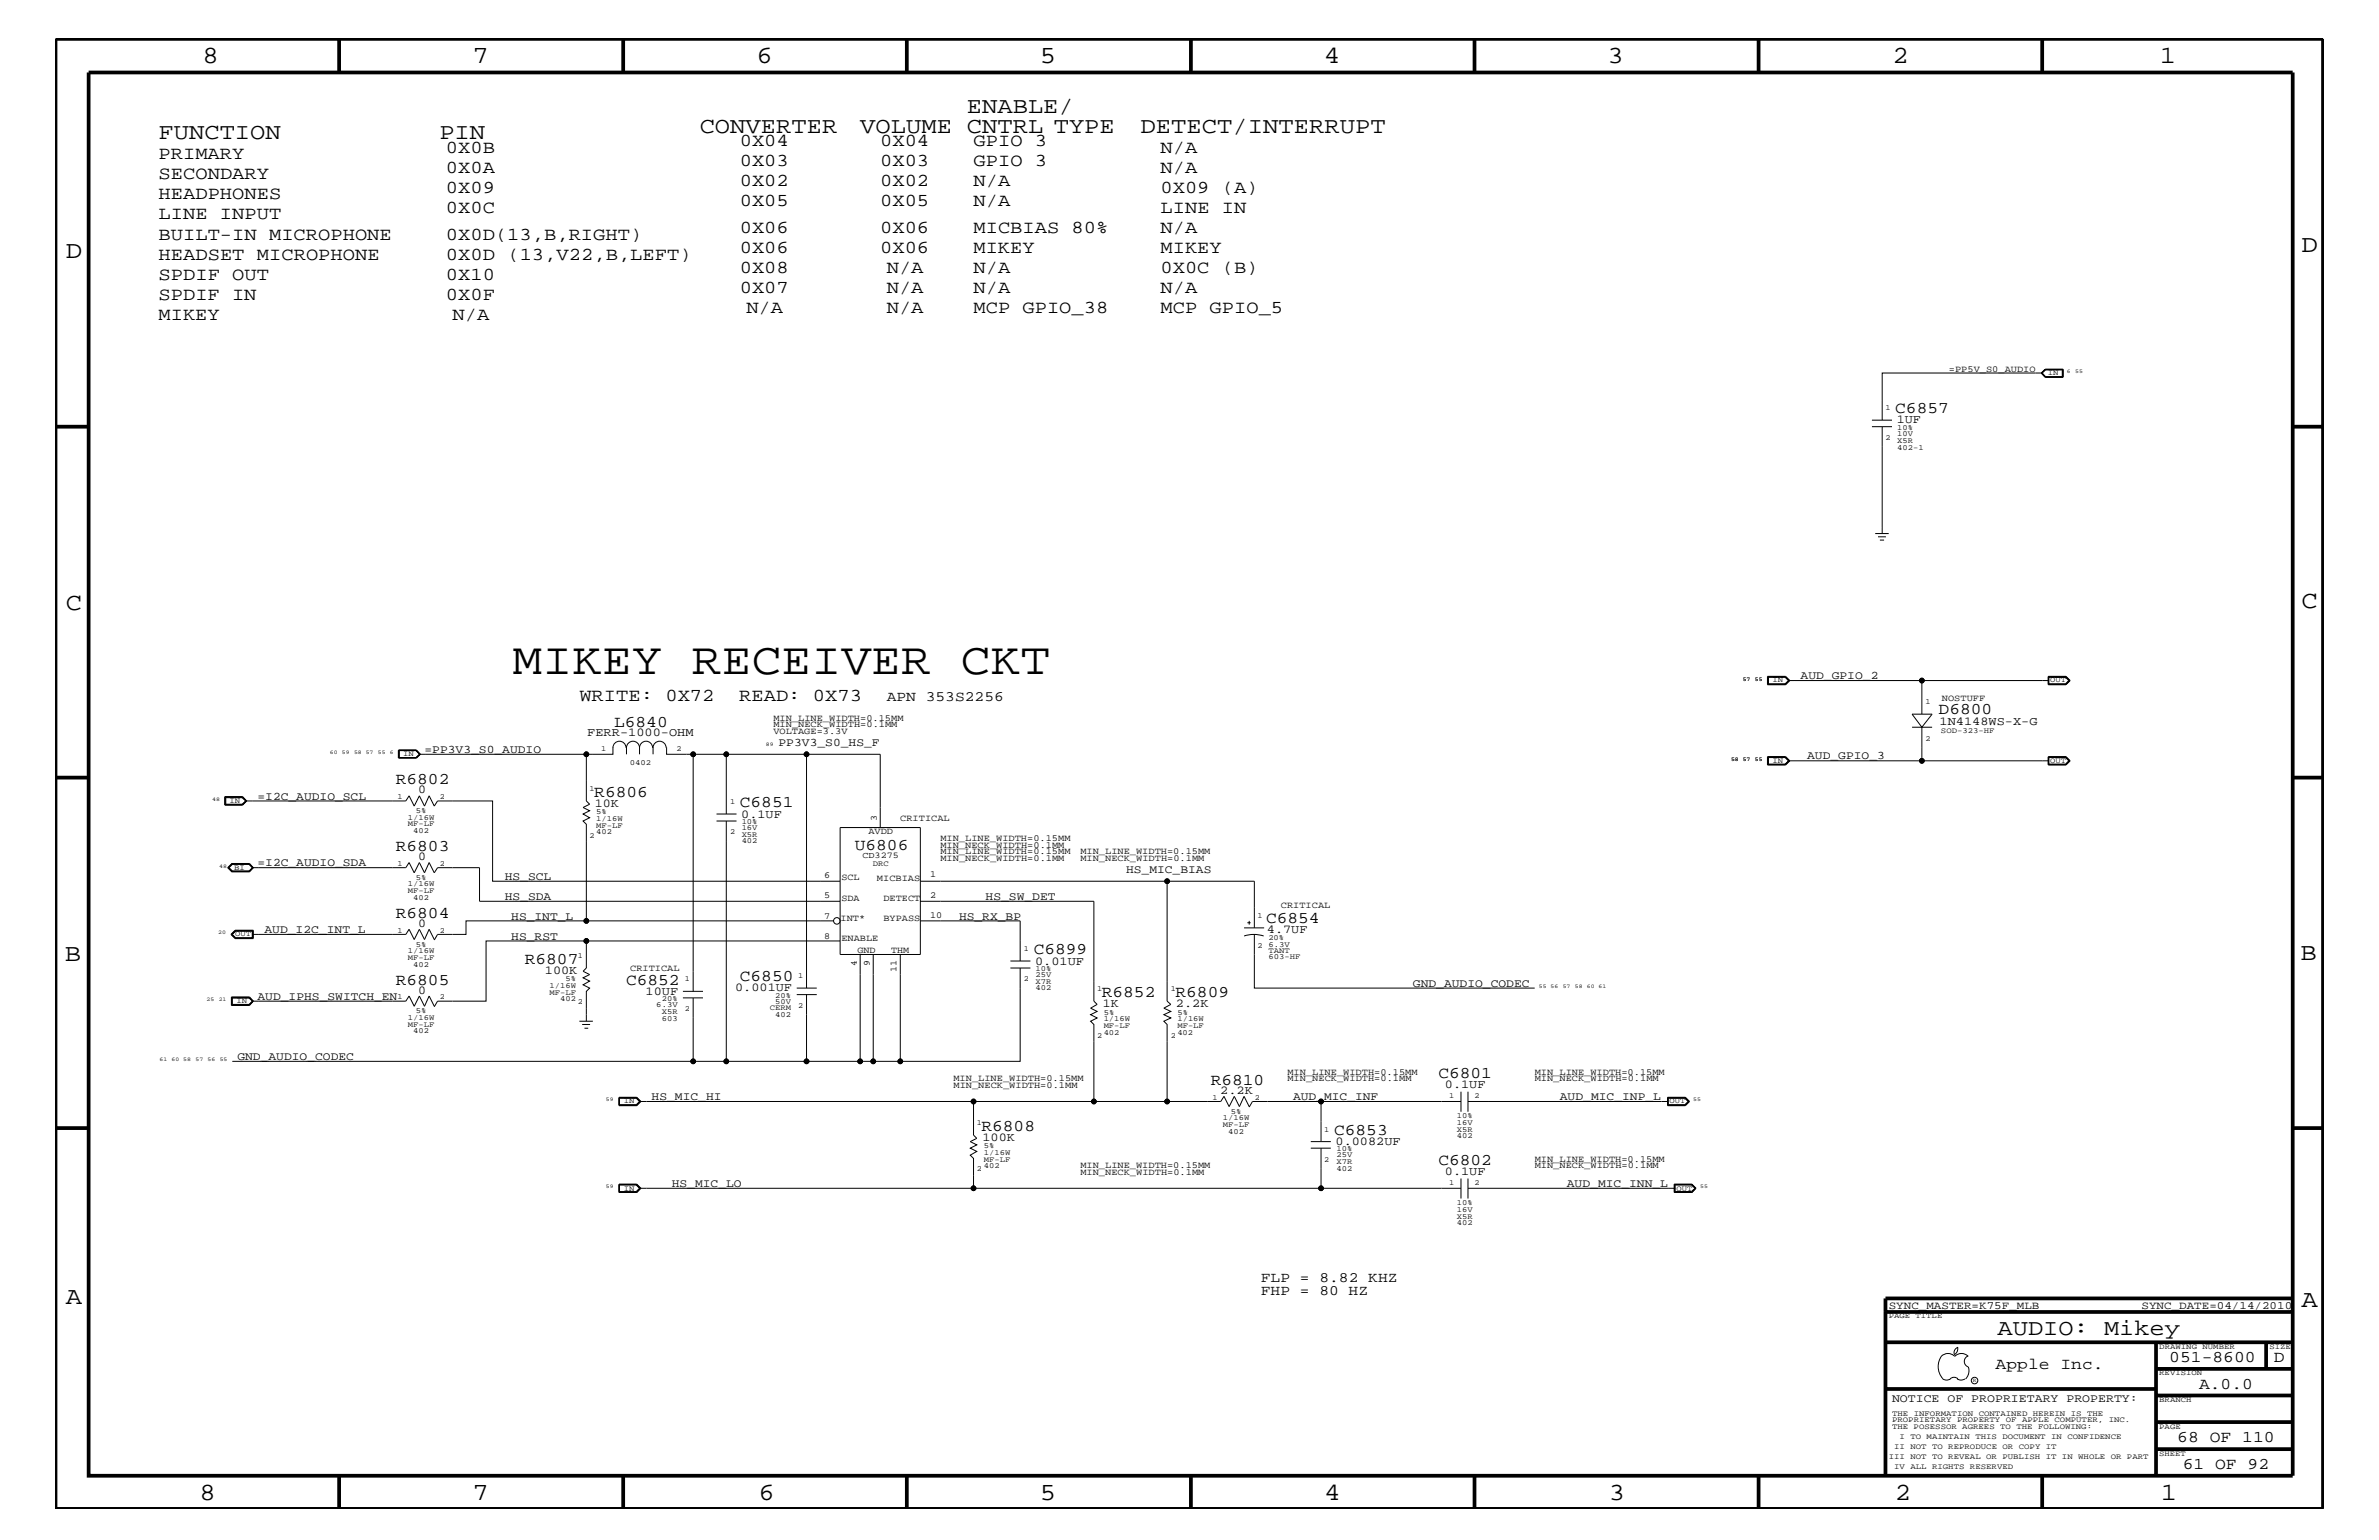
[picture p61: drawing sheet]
<svg xmlns="http://www.w3.org/2000/svg" width="432mm" height="279mm" viewBox="0 0 432 279" stroke-linecap="round" stroke-linejoin="round" font-family="sans-serif">
<defs><g id="words">
<text font-size="8.2" x="93" y="122.3">MIKEY RECEIVER CKT</text>
<g font-size="4.5">
<text x="36.7" y="11.5">8</text>
<text x="85.8" y="11.5">7</text>
<text x="137.3" y="11.5">6</text>
<text x="188.7" y="11.5">5</text>
<text x="240.3" y="11.5">4</text>
<text x="291.8" y="11.5">3</text>
<text x="343.5" y="11.5">2</text>
<text x="392" y="11.5">1</text>
<text x="11.9" y="46.8">D</text>
<text x="417.7" y="45.7">D</text>
<text x="11.9" y="110.6">C</text>
<text x="417.7" y="110.3">C</text>
<text x="11.8" y="174.3">B</text>
<text x="417.6" y="174.2">B</text>
<text x="11.9" y="236.7">A</text>
<text x="417.7" y="237.1">A</text>
<text x="36.2" y="272.1">8</text>
<text x="85.8" y="272.1">7</text>
<text x="137.7" y="272.1">6</text>
<text x="188.7" y="272.1">5</text>
<text x="240.4" y="272.1">4</text>
<text x="292" y="272.1">3</text>
<text x="343.9" y="272.1">2</text>
<text x="392.2" y="272.1">1</text>
</g>
<g font-size="4.1">
<text x="175.5" y="20.4">ENABLE/</text>
<text x="28.8" y="25.3">FUNCTION</text>
<text x="79.8" y="25.3">PIN</text>
<text x="127" y="24.1">CONVERTER</text>
<text x="156.1" y="24.1">VOLUME CNTRL TYPE</text>
<text x="207" y="24.1">DETECT/INTERRUPT</text>
<text x="362.6" y="242.3">AUDIO: Mikey</text>
</g>
<g font-size="3.3">
<text x="28.8" y="28.9">PRIMARY</text>
<text x="80.9" y="27.7">0X0B</text>
<text x="134.3" y="26.5">0X04</text>
<text x="159.8" y="26.5">0X04</text>
<text x="176.7" y="26.5">GPIO 3</text>
<text x="210.7" y="27.7">N/A</text>
<text x="28.8" y="32.5">SECONDARY</text>
<text x="80.9" y="31.4">0X0A</text>
<text x="80.9" y="35">0X09</text>
<text x="134.3" y="33.7">0X02</text>
<text x="134.3" y="30.2">0X03</text>
<text x="159.8" y="30.2">0X03</text>
<text x="159.8" y="33.7">0X02</text>
<text x="176.7" y="33.7">N/A</text>
<text x="176.7" y="30.2">GPIO 3</text>
<text x="210.7" y="31.4">N/A</text>
<text x="210.7" y="35">0X09 (A)</text>
<text x="28.8" y="39.8">LINE INPUT</text>
<text x="28.8" y="36.2">HEADPHONES</text>
<text x="80.9" y="38.6">0X0C</text>
<text x="134.3" y="37.4">0X05</text>
<text x="159.8" y="37.4">0X05</text>
<text x="176.7" y="37.4">N/A</text>
<text x="210.7" y="38.6">LINE IN</text>
<text x="28.8" y="43.5">BUILT-IN MICROPHONE</text>
<text x="28.8" y="47.1">HEADSET MICROPHONE</text>
<text x="80.9" y="43.5">0X0D(13,B,RIGHT)</text>
<text x="80.9" y="47.1">0X0D (13,V22,B,LEFT)</text>
<text x="134.3" y="45.9">0X06</text>
<text x="134.3" y="42.3">0X06</text>
<text x="159.8" y="42.3">0X06</text>
<text x="159.8" y="45.9">0X06</text>
<text x="176.7" y="45.9">MIKEY</text>
<text x="176.7" y="42.3">MICBIAS 80%</text>
<text x="210.7" y="45.9">MIKEY</text>
<text x="210.7" y="42.3">N/A</text>
<text x="28.8" y="50.7">SPDIF OUT</text>
<text x="80.9" y="50.7">0X10</text>
<text x="134.3" y="49.6">0X08</text>
<text x="134.3" y="53.2">0X07</text>
<text x="161" y="53.2">N/A</text>
<text x="161" y="49.6">N/A</text>
<text x="176.7" y="49.6">N/A</text>
<text x="176.7" y="53.2">N/A</text>
<text x="210.7" y="53.2">N/A</text>
<text x="210.7" y="49.6">0X0C (B)</text>
<text x="28.8" y="54.4">SPDIF IN</text>
<text x="28.8" y="58">MIKEY</text>
<text x="80.9" y="54.4">0X0F</text>
<text x="82.1" y="58">N/A</text>
<text x="135.5" y="56.8">N/A</text>
<text x="161" y="56.8">N/A</text>
<text x="176.7" y="56.8">MCP GPIO_38</text>
<text x="210.7" y="56.8">MCP GPIO_5</text>
<text x="105.2" y="127.1">WRITE: 0X72</text>
<text x="134.2" y="127.1">READ: 0X73</text>
</g>
<g font-size="3">
<text x="344" y="75">C6857</text>
<text x="111.5" y="131.9">L6840</text>
<text x="351.9" y="129.6">D6800</text>
<text x="71.8" y="142.3">R6802</text>
<text x="107.9" y="144.6">R6806</text>
<text x="134.3" y="146.5">C6851</text>
<text x="71.8" y="154.4">R6803</text>
<text x="155.2" y="154.3">U6806</text>
<text x="71.8" y="166.5">R6804</text>
<text x="229.8" y="167.5">C6854</text>
<text x="187.6" y="173.2">C6899</text>
<text x="71.8" y="178.7">R6805</text>
<text x="95.2" y="174.9">R6807</text>
<text x="113.6" y="178.7">C6852</text>
<text x="134.3" y="178">C6850</text>
<text x="200" y="181">R6852</text>
<text x="213.4" y="181">R6809</text>
<text x="219.8" y="196.8">R6810</text>
<text x="261.1" y="195.6">C6801</text>
<text x="178.1" y="205.2">R6808</text>
<text x="242.1" y="205.9">C6853</text>
<text x="261.1" y="211.4">C6802</text>
<text x="362.2" y="248.4">Apple Inc.</text>
<text x="393.7" y="247.1">051-8600</text>
<text x="399.2" y="252">A.0.0</text>
<text x="412.7" y="247.1">D</text>
<text x="395.2" y="261.6">68 OF 110</text>
<text x="396.2" y="266.6">61 OF 92</text>
</g>
<g font-size="2.6">
<text x="161" y="127.1">APN 353S2256</text>
<text x="228.9" y="232.6">FLP = 8.82 KHZ</text>
<text x="228.9" y="235">FHP = 80 HZ</text>
</g>
<g font-size="2.2">
<text x="344.3" y="76.8">1UF</text>
<text x="352" y="131.5">1N4148WS-X-G</text>
<text x="106.6" y="133.5">FERR-1000-OHM</text>
<text x="75.9" y="144">0</text>
<text x="107.9" y="146.4">10K</text>
<text x="134.5" y="148.4">0.1UF</text>
<text x="75.9" y="156.1">0</text>
<text x="75.9" y="168.2">0</text>
<text x="230" y="169.2">4.7UF</text>
<text x="98.9" y="176.7">100K</text>
<text x="133.4" y="179.9">0.001UF</text>
<text x="187.9" y="175">0.01UF</text>
<text x="75.9" y="180.4">0</text>
<text x="117.2" y="180.5">10UF</text>
<text x="200.2" y="182.7">1K</text>
<text x="213.4" y="182.7">2.2K</text>
<text x="262.3" y="197.4">0.1UF</text>
<text x="221.5" y="198.5">2.2K</text>
<text x="178.3" y="207">100K</text>
<text x="242.4" y="207.7">0.0082UF</text>
<text x="262.3" y="213.2">0.1UF</text>
</g>
<g font-size="2.1">
<text x="326.8" y="123.2">AUD_GPIO_2</text>
<text x="77" y="136.6">=PP3V3_S0_AUDIO</text>
<text x="141.3" y="135.3">PP3V3_S0_HS_F</text>
<text x="328" y="137.8">AUD_GPIO_3</text>
<text x="46.7" y="145.1">=I2C_AUDIO_SCL</text>
<text x="46.7" y="157.2">=I2C_AUDIO_SDA</text>
<text x="91.6" y="159.6">HS_SCL</text>
<text x="204.4" y="158.4">HS_MIC_BIAS</text>
<text x="91.6" y="163.3">HS_SDA</text>
<text x="92.8" y="166.9">HS_INT_L</text>
<text x="174.1" y="166.9">HS_RX_BP</text>
<text x="178.9" y="163.3">HS_SW_DET</text>
<text x="48" y="169.3">AUD_I2C_INT_L</text>
<text x="92.8" y="170.5">HS_RST</text>
<text x="256.5" y="179">GND_AUDIO_CODEC</text>
<text x="46.7" y="181.4">AUD_IPHS_SWITCH_EN</text>
<text x="43.1" y="192.3">GND_AUDIO_CODEC</text>
<text x="118.3" y="199.6">HS_MIC_HI</text>
<text x="234.7" y="199.6">AUD_MIC_INF</text>
<text x="283.1" y="199.6">AUD_MIC_INP_L</text>
<text x="121.9" y="215.3">HS_MIC_LO</text>
<text x="284.4" y="215.3">AUD_MIC_INN_L</text>
<text x="343.4" y="254.4">NOTICE OF PROPRIETARY PROPERTY:</text>
</g>
<g font-size="2">
<text x="342.8" y="237.4">SYNC_MASTER=K75F_MLB</text>
<text x="388.7" y="237.4">SYNC_DATE=04/14/2010</text>
</g>
<g font-size="1.7">
<text x="353.7" y="67.5">=PP5V_S0_AUDIO</text>
<text x="140.4" y="130.8">MIN_LINE_WIDTH=0.15MM</text>
<text x="140.4" y="131.9">MIN_NECK_WIDTH=0.1MM</text>
<text x="352.5" y="127.1">NOSTUFF</text>
<text x="140.4" y="133.2">VOLTAGE=3.3V</text>
<text x="159.2" y="149" transform="rotate(-90 159.2 149)">3</text>
<text x="163.4" y="149">CRITICAL</text>
<text x="157.6" y="151.3">AVDD</text>
<text x="170.7" y="153.8">MIN_NECK_WIDTH=0.1MM</text>
<text x="170.7" y="152.6">MIN_LINE_WIDTH=0.15MM</text>
<text x="170.7" y="155">MIN_LINE_WIDTH=0.15MM</text>
<text x="196.1" y="155">MIN_LINE_WIDTH=0.15MM</text>
<text x="149.6" y="159.4">6</text>
<text x="152.7" y="159.7">SCL</text>
<text x="159.2" y="159.9">MICBIAS</text>
<text x="168.8" y="159.2">1</text>
<text x="170.7" y="156.2">MIN_NECK_WIDTH=0.1MM</text>
<text x="196.1" y="156.2">MIN_NECK_WIDTH=0.1MM</text>
<text x="149.6" y="162.9">5</text>
<text x="149.6" y="166.7">7</text>
<text x="152.6" y="167.1">INT*</text>
<text x="152.7" y="163.5">SDA</text>
<text x="160.4" y="163.5">DETECT</text>
<text x="160.4" y="167.1">BYPASS</text>
<text x="168.8" y="162.8">2</text>
<text x="168.8" y="166.5">10</text>
<text x="232.5" y="164.7">CRITICAL</text>
<text x="149.6" y="170.3">8</text>
<text x="152.7" y="170.7">ENABLE</text>
<text x="155.6" y="172.9">GND</text>
<text x="161.8" y="172.9">THM</text>
<text x="114.4" y="176.2">CRITICAL</text>
<text x="157.9" y="175.3" transform="rotate(-90 157.9 175.3)">9</text>
<text x="162.7" y="176.4" transform="rotate(-90 162.7 176.4)">11</text>
<text x="173.1" y="197.4">MIN_NECK_WIDTH=0.1MM</text>
<text x="173.1" y="196.2">MIN_LINE_WIDTH=0.15MM</text>
<text x="233.7" y="196.2">MIN_NECK_WIDTH=0.1MM</text>
<text x="233.7" y="195">MIN_LINE_WIDTH=0.15MM</text>
<text x="278.6" y="196.2">MIN_NECK_WIDTH=0.1MM</text>
<text x="278.6" y="195">MIN_LINE_WIDTH=0.15MM</text>
<text x="196.1" y="211.9">MIN_LINE_WIDTH=0.15MM</text>
<text x="196.1" y="213.2">MIN_NECK_WIDTH=0.1MM</text>
<text x="278.6" y="211.9">MIN_NECK_WIDTH=0.1MM</text>
<text x="278.6" y="210.8">MIN_LINE_WIDTH=0.15MM</text>
</g>
<g font-size="1.6">
<text x="156.5" y="155.7">CD3275</text>
<text x="155.5" y="175.2" transform="rotate(-90 155.5 175.2)">4</text>
</g>
<g font-size="1.4">
<text x="371.7" y="68.1">IN</text>
<text x="342.2" y="74.4">1</text>
<text x="342.2" y="79.9">2</text>
<text x="344.3" y="81.6">402-1</text>
<text x="344.3" y="79.1">10V</text>
<text x="344.3" y="80.3">X5R</text>
<text x="344.3" y="78">10%</text>
<text x="321.7" y="123.8">IN</text>
<text x="372.1" y="123.8">OUT</text>
<text x="349.5" y="127.7">1</text>
<text x="73.2" y="137.2">IN</text>
<text x="109.1" y="136.2">1</text>
<text x="122.8" y="136.2">2</text>
<text x="349.5" y="134.4">2</text>
<text x="352.3" y="133">SOD-323-HF</text>
<text x="107" y="143.5">1</text>
<text x="114.3" y="138.7">0402</text>
<text x="321.7" y="138.4">IN</text>
<text x="372.1" y="138.4">OUT</text>
<text x="41.7" y="145.7">IN</text>
<text x="72.1" y="144.9">1</text>
<text x="74" y="149.9">MF-LF</text>
<text x="74" y="148.7">1/16W</text>
<text x="75.5" y="147.5">5%</text>
<text x="79.8" y="144.9">2</text>
<text x="108.2" y="147.7">5%</text>
<text x="108.2" y="149">1/16W</text>
<text x="132.5" y="145.9">1</text>
<text x="134.6" y="149.5">10%</text>
<text x="75" y="151.1">402</text>
<text x="107" y="152">2</text>
<text x="108.2" y="151.3">402</text>
<text x="108.2" y="150.1">MF-LF</text>
<text x="132.5" y="151.3">2</text>
<text x="134.6" y="153">402</text>
<text x="134.6" y="151.8">X5R</text>
<text x="134.6" y="150.7">16V</text>
<text x="42.5" y="157.8">BI</text>
<text x="72.1" y="157.1">1</text>
<text x="74" y="162">MF-LF</text>
<text x="74" y="160.8">1/16W</text>
<text x="75.5" y="159.6">5%</text>
<text x="79.8" y="157.1">2</text>
<text x="158.4" y="157.1">DRC</text>
<text x="75" y="163.3">402</text>
<text x="228.3" y="166.5">1</text>
<text x="42.7" y="169.9">OUT</text>
<text x="72.1" y="169.2">1</text>
<text x="74" y="172.9">1/16W</text>
<text x="75.5" y="171.7">5%</text>
<text x="79.8" y="169.2">2</text>
<text x="104.9" y="173.8">1</text>
<text x="185.8" y="172.6">1</text>
<text x="228.3" y="172">2</text>
<text x="230.2" y="171.7">6.3V</text>
<text x="230.2" y="170.5">20%</text>
<text x="230.2" y="172.8">TANT</text>
<text x="74" y="174.2">MF-LF</text>
<text x="75" y="175.4">402</text>
<text x="99.7" y="179.3">1/16W</text>
<text x="102.6" y="178">5%</text>
<text x="124.3" y="178">1</text>
<text x="144.9" y="177.4">1</text>
<text x="185.8" y="178">2</text>
<text x="188" y="177.3">25V</text>
<text x="188" y="178.5">X7R</text>
<text x="188" y="179.7">402</text>
<text x="188" y="176.2">10%</text>
<text x="199.1" y="179.9">1</text>
<text x="212.5" y="179.9">1</text>
<text x="230.2" y="174">603-HF</text>
<text x="42.9" y="182.1">IN</text>
<text x="72.1" y="181.3">1</text>
<text x="74" y="185">1/16W</text>
<text x="75.5" y="183.8">5%</text>
<text x="79.8" y="181.3">2</text>
<text x="99.7" y="180.5">MF-LF</text>
<text x="101.7" y="181.6">402</text>
<text x="104.9" y="182.2">2</text>
<text x="119.1" y="182.7">6.3V</text>
<text x="120.1" y="184">X5R</text>
<text x="120.1" y="181.6">20%</text>
<text x="120.1" y="185.2">603</text>
<text x="124.3" y="183.5">2</text>
<text x="139.7" y="183.3">CERM</text>
<text x="140.7" y="182.1">50V</text>
<text x="140.7" y="181">20%</text>
<text x="140.7" y="184.6">402</text>
<text x="144.9" y="182.9">2</text>
<text x="200.3" y="185.3">1/16W</text>
<text x="200.3" y="184.1">5%</text>
<text x="213.7" y="185.3">1/16W</text>
<text x="213.7" y="184.1">5%</text>
<text x="74" y="186.3">MF-LF</text>
<text x="75" y="187.5">402</text>
<text x="199.1" y="188.3">2</text>
<text x="200.3" y="187.7">402</text>
<text x="200.3" y="186.5">MF-LF</text>
<text x="212.5" y="188.3">2</text>
<text x="213.7" y="186.5">MF-LF</text>
<text x="213.7" y="187.7">402</text>
<text x="113.2" y="200.2">IN</text>
<text x="220" y="199.5">1</text>
<text x="222" y="203.2">1/16W</text>
<text x="223.4" y="202">5%</text>
<text x="227.8" y="199.5">2</text>
<text x="263.1" y="199.2">1</text>
<text x="264.4" y="202.9">10%</text>
<text x="267.6" y="199.2">2</text>
<text x="303" y="200.2">OUT</text>
<text x="177.3" y="204.1">1</text>
<text x="178.6" y="209.6">1/16W</text>
<text x="178.6" y="208.3">5%</text>
<text x="222" y="204.4">MF-LF</text>
<text x="222.9" y="205.7">402</text>
<text x="240.4" y="205.3">1</text>
<text x="242.6" y="208.9">10%</text>
<text x="264.4" y="206.5">402</text>
<text x="264.4" y="204.1">16V</text>
<text x="264.4" y="205.3">X5R</text>
<text x="177.3" y="212.5">2</text>
<text x="178.6" y="210.8">MF-LF</text>
<text x="178.6" y="211.9">402</text>
<text x="240.4" y="210.8">2</text>
<text x="242.6" y="212.5">402</text>
<text x="242.6" y="210">25V</text>
<text x="242.6" y="211.3">X7R</text>
<text x="263.1" y="215">1</text>
<text x="267.6" y="215">2</text>
<text x="113.2" y="216">IN</text>
<text x="264.4" y="221.1">X5R</text>
<text x="264.4" y="218.6">10%</text>
<text x="264.4" y="219.8">16V</text>
<text x="304.3" y="216">OUT</text>
<text x="264.4" y="222.3">402</text>
<text x="342.8" y="239.2">PAGE TITLE</text>
<text x="391.9" y="244.7">DRAWING NUMBER</text>
<text x="411.9" y="244.7">SIZE</text>
<text x="391.9" y="249.5">REVISION</text>
<text x="343.4" y="256.8">THE INFORMATION CONTAINED HEREIN IS THE</text>
<text x="391.9" y="254.4">BRANCH</text>
<text x="343.4" y="259.3">THE POSESSOR AGREES TO THE FOLLOWING:</text>
<text x="343.4" y="258">PROPRIETARY PROPERTY OF APPLE COMPUTER, INC.</text>
<text x="343.8" y="262.9">II NOT TO REPRODUCE OR COPY IT</text>
<text x="344.8" y="261.1">I TO MAINTAIN THIS DOCUMENT IN CONFIDENCE</text>
<text x="391.9" y="259.3">PAGE</text>
<text x="342.8" y="264.7">III NOT TO REVEAL OR PUBLISH IT IN WHOLE OR PART</text>
<text x="343.8" y="266.6">IV ALL RIGHTS RESERVED</text>
<text x="391.9" y="264.1">SHEET</text>
</g>
<g font-size="1">
<text x="375.2" y="67.7">6</text>
<text x="376.7" y="67.7">55</text>
<text x="316.3" y="123.5">57</text>
<text x="318.5" y="123.5">55</text>
<text x="59.9" y="136.8">60</text>
<text x="62.1" y="136.8">59</text>
<text x="64.3" y="136.8">58 57</text>
<text x="68.6" y="136.8">55</text>
<text x="70.8" y="136.8">6</text>
<text x="139" y="135.3">89</text>
<text x="314.2" y="138">58 57</text>
<text x="318.5" y="138">55</text>
<text x="38.5" y="145.3">48</text>
<text x="39.8" y="157.4">48</text>
<text x="39.6" y="169.5">20</text>
<text x="279.3" y="179.3">55 56</text>
<text x="283.6" y="179.3">57</text>
<text x="285.8" y="179.3">58</text>
<text x="288" y="179.3">60 61</text>
<text x="37.5" y="181.6">25</text>
<text x="39.7" y="181.6">21</text>
<text x="29" y="192.6">61</text>
<text x="31.2" y="192.6">60 58</text>
<text x="35.5" y="192.6">57</text>
<text x="37.7" y="192.6">56</text>
<text x="39.9" y="192.6">55</text>
<text x="110" y="199.8">59</text>
<text x="307.3" y="199.8">55</text>
<text x="110" y="215.6">59</text>
<text x="308.6" y="215.6">55</text>
<text x="358.1" y="250.7">R</text>
</g>
</g></defs>
<g fill="none" stroke="#000" stroke-width=".18">
<path d="M339.8 77.4h3.6M339.8 76.2h3.6M341.6 77.4v19.4M370.5 67.7l.8 .7M370.7 67.7h-29.1v8.5M370.7 67.7l.6 .7M371.2 67h3.3v1.4h-3.3l-.7-.7zM371.3 68.4h3.1M371.3 67.1l-.7 .6 .7 .7M371.3 67l-.8 .7M371.3 67.1h3.1M371.3 67.1l-.6 .6"/>
<path d="M374.3 67.1v1.3M374.4 67v1.4M340.4 96.8h2.4M340.9 97.4h1.4M341.2 98h.8M72.3 136.1h3.3l.7 .7-.7 .7h-3.3zM72.4 137.4h3.1M72.4 136.1v1.4M72.4 136.2h3.1M72.5 136.2v1.2M75.5 136.2l.7 .6-.7 .6M75.5 136.1l.8 .7"/>
<path d="M75.5 136.2l.6 .6M76.1 136.8l-.6 .6M76.1 136.8h30.3M76.3 136.8l-.8 .7M111.3 135.6v1.2h-4.9v8.5l.6 .6-1.2 .6 1.2 .6-1.2 .6 1.2 .7-1.2 .6 .6 .5v17.6h44.9M111.3 135.7a1.19 1.19 0 0 1 1.1-1.2 1.19 1.19 0 0 1 1.2 1.2M113.7 135.7a1.19 1.19 0 0 1 1.2-1.2 1.19 1.19 0 0 1 1.2 1.2 1.19 1.19 0 0 1 1.2-1.2 1.19 1.19 0 0 1 1.1 1.2M113.7 135.6v1.2M116.1 135.6v1.2M118.5 135.7a1.19 1.19 0 0 1 1.2-1.2 1.19 1.19 0 0 1 1.2 1.2M118.5 135.6v1.2M121 135.6v1.2h38.8v13.3"/>
<path d="M125.8 136.8v43.1M131.8 136.8v10.9M146.4 136.8v42.5M320.8 137.3h3.3l.8 .7-.8 .8h-3.3zM320.8 122.7h3.3l.8 .8-.8 .7h-3.3zM321 137.4h3l.6 .6M321 122.9h3l.6 .6M321 122.8v1.3M321 137.4v1.3M324 137.4h-3.1v1.3h3.1M324 122.8h-3.1v1.3h3.1M324 122.8l.7 .7-.7 .6"/>
<path d="M324 122.8l.8 .7-.8 .6M324 137.4l.7 .6-.7 .7M324 137.4l.8 .6-.8 .7M324.6 138l-.6 .6h-3M324.6 123.5l-.6 .6h-3M324.6 123.5h47.3M347 131.9h3.7M348.8 131.9l1.9-2.3h-3.7l1.8 2.3v6.1h-24.2M348.8 138h23.1M348.8 123.5v6.1M371.8 122.7h3.2l.8 .8-.8 .7h-3.2zM371.8 137.3h3.2l.8 .7-.8 .8h-3.2z"/>
<path d="M371.8 138.7h3.2M371.8 137.4h3.2M371.8 124.1h3.2M371.8 122.8h3.2M371.9 137.4h3l.6 .6-.6 .6h-3M371.9 122.8v1.3M371.9 137.4v1.3M371.9 122.9h3l.6 .6-.6 .6h-3M375 137.4l.7 .6-.7 .7M375 137.4l.6 .6-.6 .7M375 122.8l.7 .7-.7 .6M375 122.8l.6 .7-.6 .6"/>
<path d="M40.8 144.6h3.2l.8 .7-.8 .8h-3.2zM40.8 146h3.2M41 144.7h2.9l.7 .6-.7 .6h-2.9zM41.3 157.4l.8-.7h3.2l.7 .7-.7 .8h-3.2zM41.6 157.4l.6-.6h3l.6 .6-.6 .6h-3zM44 144.6l.7 .7-.7 .7M44.6 145.3h29.1l.6-.9 .9 1.8 .9-1.8 .9 1.8 .9-1.8 .9 1.8 .6-.9h10v14.6h63.1M44.6 145.3l-.6 .7M44.6 145.3l-.6-.7h-3.1v1.4M45.2 156.7h-3l-.7 .7 .7 .7h3M45.2 156.7h-3.1l-.7 .7 .7 .7h3.1M45.2 156.7l.8 .7-.8 .7"/>
<path d="M45.2 156.7l.7 .7-.7 .7M45.8 157.4h27.9l.6-.9 .9 1.9 .9-1.9 .9 1.9 .9-1.9 .9 1.9 .6-1h7.6v6.1h65.5M130 149h3.7M130 147.7h3.7M131.8 149v43.6h-6v-11.6M152.5 150.1h14.5v23.1h-14.5zM167 159.9h44.8M42.7 168.8h3.3v1.5h-3.3l-.8-.8zM42.8 168.9h3.1v1.3h-3.1M42.8 168.9l-.8 .6 .8 .7M42.8 168.9l-.7 .6 .7 .7M45.8 169.5h27.9l.6-.9 .9 1.9 .9-1.9 .9 1.9 .9-1.9 .9 1.9"/>
<path d="M45.8 168.9h-3l-.6 .6 .6 .6h3M45.8 168.9v1.3M106.4 167.1h-21.8v2.4h-5.2l-.6 1M106.4 170.7h-18.2v10.9h-8.8l-.6 1.1M124 179.9h3.6M144.6 179.3h3.7M152.5 170.7h-46.1v4.9l-.6 .6 1.2 .6-1.2 .6 1.2 .6-1.2 .7 1.2 .6-.6 .6v5.4M156.1 173.2v19.4h2.4v-19.4M163.4 173.2v19.4h-4.9M167 163.5h31.5v18.1l.6 .6-1.1 .7 1.1 .6-1.1 .6 1.1 .6-1.1 .6 .5 .6v13.9h13.3M167 167.1h18.2v7.3M183.4 175.6h3.6"/>
<path d="M183.4 174.4h3.6M185.2 175.6v17h-21.8M225.8 169.8a5.7 5.7 0 0 1 3.6 0M225.8 168.3h3.6M226.4 167.4h.6M226.7 167.1v.7M227.7 168.3v-8.4h-15.9v21.7l.7 .6-1.3 .7 1.3 .6-1.3 .6 1.3 .6-1.3 .6 .6 .6v13.9M227.7 169.5v9.8h50.9M42 180.9h3.3l.7 .7-.7 .8h-3.3zM42.1 181h3.1M42.2 181v1.2h3l.6-.6M42.2 192.6h83.6"/>
<path d="M45.2 181l.7 .6-.7 .7h-3.1M45.2 181l.6 .6M45.8 181.6h27.9l.6-.9 .9 1.9 .9-1.9 .9 1.9 .9-1.9 .9 1.9M46 181.6l-.8 .8M46 181.6l-.8-.6h-3.1v1.4M105.2 185.3h2.4M105.7 185.9h1.4M106.1 186.5h.7M112.4 199.1h3.2l.7 .7-.7 .8h-3.2zM112.4 199.2h3.2l.6 .6-.6 .7h-3.2M112.4 199.2v1.3M112.4 199.2h3.1l.6 .6"/>
<path d="M115.5 199.2l.7 .6-.7 .7M116.1 199.8l-.6 .6h-3.1M116.1 199.8h82.4M124 181h3.6M144.6 180.5h3.7M146.4 180.5v12.1h-14.6M146.4 192.6h9.7M176.7 199.8v6.1l.6 .6-1.2 .6 1.2 .6-1.2 .6 1.2 .6-1.2 .7 .6 .6v5.4h-60.6M211.8 199.8h9.8l.6-.9 .9 1.9 .9-1.9 1 1.9 .8-1.9 .9 1.9M239.8 199.8h25.4M265.2 198.1v3.6M266.4 199.8h36.4"/>
<path d="M266.4 198.1v3.6M302.7 199.1h3.2l.8 .7-.8 .8h-3.2zM302.7 199.2h3.2l.7 .6-.7 .7h-3.2M302.8 199.2h3l.6 .6-.6 .6h-3M302.8 199.2v1.3M305.8 199.2l.7 .6-.7 .7M112.4 214.8h3.2l.7 .8-.7 .8h-3.2zM112.4 214.9h3.2l.6 .7-.6 .8M112.4 214.9v1.4h3.1l.7-.7-.7-.7M112.4 215h3.1l.6 .6M116.1 215.6l-.6 .6h-3.1M176.7 215.6h63.1"/>
<path d="M226.7 200.9l.6-1.1h12.5v7.3M237.9 208.3h3.7M237.9 207.1h3.7M239.8 208.3v7.3h25.4M265.2 213.8v3.7M266.4 215.6h37.6M266.4 213.8v3.7M303.9 214.8h3.2l.7 .8-.7 .8h-3.2zM304 215h3l.7 .6-.7 .6h-3zM307.1 214.9h-3.1v1.5M307.1 214.9l.7 .7-.7 .8M307.1 214.9l.6 .7"/>
<path d="M307.7 215.6l-.6 .7h-3.1M352.3 246.1a1.69 1.69 0 0 1 2.5 0 1.72 1.72 0 0 1 2.4 0M352.4 246a3.2 3.2 0 0 0 .4 4.3l.8 .1 .4-.2M354 250.2l.7-.3 .7 .3M355.2 250.2l.7 .2 .7-.2M355.3 244.4v.3a1.18 1.18 0 0 1-.6 1.1M355.4 244.4a.99 .99 0 0 0-.6 1.4M357.2 246a1.04 1.04 0 0 0-.7 1 1.04 1.04 0 0 0 .7 1M357.3 248l.1 .7a2.11 2.11 0 0 1-.6 1.5"/>
<circle cx="106.4" cy="136.8" r=".42"/>
<circle cx="125.8" cy="136.8" r=".42"/>
<circle cx="131.8" cy="136.8" r=".42"/>
<circle cx="146.4" cy="136.8" r=".42"/>
<circle cx="348.8" cy="138" r=".42"/>
<circle cx="348.8" cy="123.5" r=".42"/>
<circle cx="211.8" cy="159.9" r=".42"/>
<circle cx="106.4" cy="170.7" r=".42"/>
<circle cx="106.4" cy="167.1" r=".42"/>
<circle cx="151.9" cy="167.1" r=".59"/>
<circle cx="125.8" cy="192.6" r=".42"/>
<circle cx="131.8" cy="192.6" r=".42"/>
<circle cx="146.4" cy="192.6" r=".42"/>
<circle cx="156.1" cy="192.6" r=".42"/>
<circle cx="158.5" cy="192.6" r=".42"/>
<circle cx="163.4" cy="192.6" r=".42"/>
<circle cx="176.7" cy="199.8" r=".42"/>
<circle cx="198.5" cy="199.8" r=".42"/>
<circle cx="211.8" cy="199.8" r=".42"/>
<circle cx="239.8" cy="199.8" r=".42"/>
<circle cx="176.7" cy="215.6" r=".42"/>
<circle cx="239.8" cy="215.6" r=".42"/>
<circle cx="358.4" cy="250.5" r=".59"/>
</g>
<g fill="none" stroke="#000" stroke-width=".68" stroke-linecap="butt">
<path d="M10.1 7.1h411.5v266.7h-411.5zM16.1 13.2h400v254.5h-400zM61.6 7.1v6.1M113.1 7.1v6.1M164.6 7.1v6.1M216.2 7.1v6.1M267.6 7.1v6.1M319.2 7.1v6.1M370.7 7.1v6.1M10.1 77.4h6M416.1 77.4h5.5M10.1 141.1h6"/>
<path d="M416.1 141.1h5.5M10.1 204.7h6M416.1 204.7h5.5M342.2 238h73.9M416.1 235.6h-73.9v32.1M342.2 243.5h73.9M342.2 252h49.1M391.3 243.5v24.2M391.3 258h24.8M391.3 253.2h24.8M391.3 248.4h24.8M411.3 243.5v4.9"/>
<path d="M61.6 267.7v6.1M113.1 267.7v6.1M164.6 267.7v6.1M216.2 268v5.8M267.6 267.7v6.1M319.2 267.7v6.1M370.7 267.7v6.1M391.3 262.9h24.8"/>
</g>
<g fill="#000">
<circle cx="106.4" cy="136.8" r=".42"/>
<circle cx="125.8" cy="136.8" r=".42"/>
<circle cx="131.8" cy="136.8" r=".42"/>
<circle cx="146.4" cy="136.8" r=".42"/>
<circle cx="348.8" cy="138" r=".42"/>
<circle cx="348.8" cy="123.5" r=".42"/>
<circle cx="211.8" cy="159.9" r=".42"/>
<circle cx="106.4" cy="170.7" r=".42"/>
<circle cx="106.4" cy="167.1" r=".42"/>
<circle cx="125.8" cy="192.6" r=".42"/>
<circle cx="131.8" cy="192.6" r=".42"/>
<circle cx="146.4" cy="192.6" r=".42"/>
<circle cx="156.1" cy="192.6" r=".42"/>
<circle cx="158.5" cy="192.6" r=".42"/>
<circle cx="163.4" cy="192.6" r=".42"/>
<circle cx="176.7" cy="199.8" r=".42"/>
<circle cx="198.5" cy="199.8" r=".42"/>
<circle cx="211.8" cy="199.8" r=".42"/>
<circle cx="239.8" cy="199.8" r=".42"/>
<circle cx="176.7" cy="215.6" r=".42"/>
<circle cx="239.8" cy="215.6" r=".42"/>
</g>
<use href="#words"/>
</svg>
